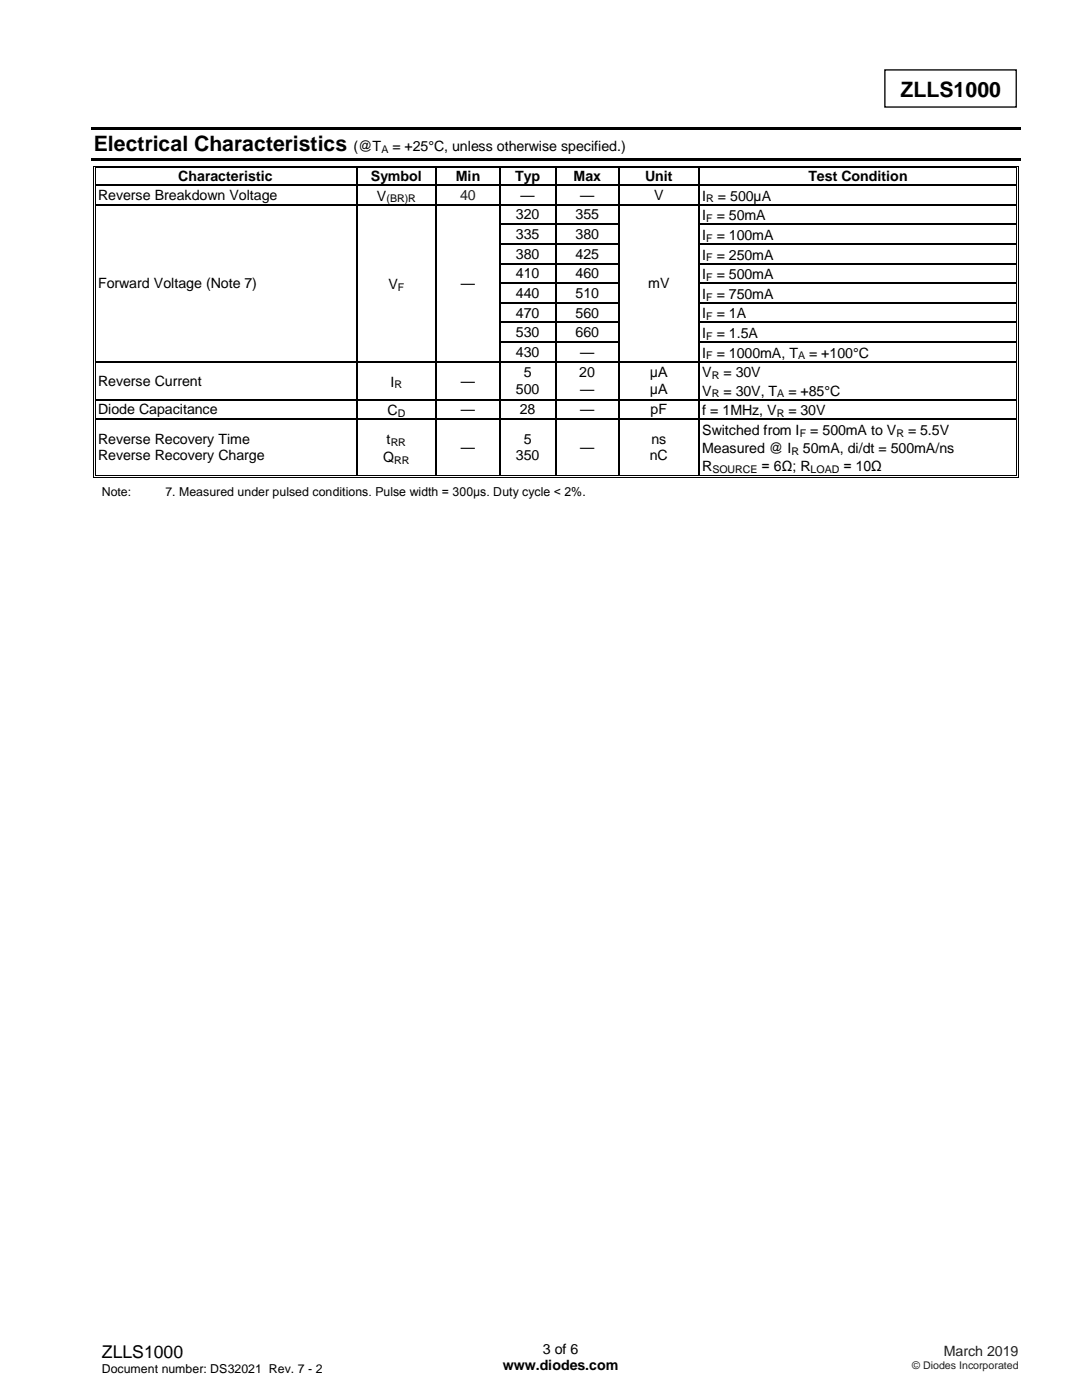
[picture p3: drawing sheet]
<svg xmlns="http://www.w3.org/2000/svg" width="216mm" height="279mm" viewBox="0 0 216 279" stroke-linecap="round" stroke-linejoin="round" font-family="sans-serif">
<defs><g id="words">
<g font-size="4.2">
<text x="179.7" y="19.3">ZLLS1000</text>
<text x="18.7" y="30.2">Electrical Characteristics</text>
</g>
<text font-size="3.5" x="20.3" y="270.9">ZLLS1000</text>
<g font-size="2.8">
<text x="70.5" y="30.2">(@T</text>
<text x="78.3" y="30.2">= +25°C, unless otherwise specified.)</text>
<text x="19.6" y="39.9">Reverse Breakdown Voltage</text>
<text x="35.6" y="36.1">Characteristic</text>
<text x="74" y="36.1">Symbol</text>
<text x="75.2" y="40.1">V</text>
<text x="90.9" y="36.1">Min</text>
<text x="102.8" y="36.1">Typ</text>
<text x="103.9" y="39.9">—</text>
<text x="114.4" y="36.1">Max</text>
<text x="115.8" y="39.9">—</text>
<text x="128.7" y="36.1">Unit</text>
<text x="130.5" y="39.9">V</text>
<text x="140.1" y="40.1">I</text>
<text x="143.2" y="40.1">= 500µA</text>
<text x="161.3" y="36.1">Test Condition</text>
<text x="102.9" y="43.8">320</text>
<text x="102.9" y="47.7">335</text>
<text x="114.8" y="43.8">355</text>
<text x="114.8" y="47.7">380</text>
<text x="140.1" y="44">I</text>
<text x="140.1" y="47.9">I</text>
<text x="143" y="44">= 50mA</text>
<text x="143" y="47.9">= 100mA</text>
<text x="102.9" y="51.6">380</text>
<text x="114.8" y="51.6">425</text>
<text x="140.1" y="51.8">I</text>
<text x="143" y="51.8">= 250mA</text>
<text x="19.6" y="57.5">Forward Voltage (Note 7)</text>
<text x="77.5" y="57.7">V</text>
<text x="92" y="57.5">—</text>
<text x="102.9" y="55.5">410</text>
<text x="102.9" y="59.4">440</text>
<text x="114.8" y="55.5">460</text>
<text x="114.8" y="59.4">510</text>
<text x="129.4" y="57.5">mV</text>
<text x="140.1" y="55.7">I</text>
<text x="140.1" y="59.7">I</text>
<text x="143" y="55.7">= 500mA</text>
<text x="143" y="59.7">= 750mA</text>
<text x="102.9" y="63.4">470</text>
<text x="114.8" y="63.4">560</text>
<text x="140.1" y="63.5">I</text>
<text x="143" y="63.5">= 1A</text>
<text x="102.9" y="67.3">530</text>
<text x="102.9" y="71.2">430</text>
<text x="114.8" y="67.3">660</text>
<text x="115.8" y="71.2">—</text>
<text x="140.1" y="67.5">I</text>
<text x="140.1" y="71.4">I</text>
<text x="143" y="67.5">= 1.5A</text>
<text x="143" y="71.4">= 1000mA, T</text>
<text x="161.5" y="71.4">= +100°C</text>
<text x="19.6" y="77">Reverse Current</text>
<text x="77.9" y="77.1">I</text>
<text x="92" y="77">—</text>
<text x="104.5" y="75.3">5</text>
<text x="115.6" y="75.3">20</text>
<text x="129.7" y="75.3">μA</text>
<text x="140.1" y="75.3">V</text>
<text x="144.3" y="75.3">= 30V</text>
<text x="19.6" y="82.7">Diode Capacitance</text>
<text x="77.3" y="82.9">C</text>
<text x="92" y="82.7">—</text>
<text x="102.9" y="78.6">500</text>
<text x="103.7" y="82.7">28</text>
<text x="115.8" y="78.6">—</text>
<text x="115.8" y="82.7">—</text>
<text x="129.7" y="78.6">μA</text>
<text x="129.8" y="82.7">pF</text>
<text x="140.1" y="79">V</text>
<text x="140.1" y="82.9">f = 1MHz, V</text>
<text x="144.3" y="79">= 30V, T</text>
<text x="157.3" y="79">= +85°C</text>
<text x="157.3" y="82.9">= 30V</text>
<text x="19.6" y="88.7">Reverse Recovery Time</text>
<text x="77.1" y="88.6">t</text>
<text x="104.5" y="88.7">5</text>
<text x="130" y="88.7">ns</text>
<text x="140.1" y="86.8">Switched from I</text>
<text x="161.7" y="86.8">= 500mA to V</text>
<text x="181.2" y="86.8">= 5.5V</text>
<text x="19.6" y="91.9">Reverse Recovery Charge</text>
<text x="76.5" y="92.3">Q</text>
<text x="92" y="90.3">—</text>
<text x="102.9" y="91.9">350</text>
<text x="115.8" y="90.3">—</text>
<text x="129.6" y="91.9">nC</text>
<text x="140.1" y="90.4">Measured @ I</text>
<text x="140.1" y="94.1">R</text>
<text x="152" y="94.1">= 6Ω; R</text>
<text x="160.2" y="90.4">50mA, di/dt = 500mA/ns</text>
<text x="168.3" y="94.1">= 10Ω</text>
<text x="100.3" y="273.5">www.diodes.com</text>
<text x="108.3" y="270.3">3 of 6</text>
</g>
<text font-size="2.8" fill="#211e1e" x="91.8" y="39.9">40</text>
<text font-size="2.8" fill="#231f20" x="188.3" y="270.6">March 2019</text>
<g font-size="2.5">
<text x="20.3" y="99">Note:</text>
<text x="33" y="99">7. Measured under pulsed conditions. Pulse width = 300μs. Duty cycle &lt; 2%.</text>
<text x="20.3" y="274">Document number: DS32021 Rev. 7 - 2</text>
</g>
<g font-size="2.1">
<text x="76.1" y="30.5">A</text>
<text x="77.1" y="40.4">(BR)R</text>
<text x="140.9" y="40.4">R</text>
<text x="140.9" y="44.3">F</text>
<text x="140.9" y="48.2">F</text>
<text x="140.9" y="52.2">F</text>
<text x="79.4" y="58">F</text>
<text x="140.9" y="56.1">F</text>
<text x="140.9" y="60">F</text>
<text x="140.9" y="63.9">F</text>
<text x="140.9" y="67.8">F</text>
<text x="140.9" y="71.7">F</text>
<text x="159.3" y="71.7">A</text>
<text x="78.7" y="77.5">R</text>
<text x="142" y="75.7">R</text>
<text x="79.4" y="83.2">D</text>
<text x="142" y="79.3">R</text>
<text x="155" y="83.2">R</text>
<text x="155.1" y="79.3">A</text>
<text x="78" y="89">RR</text>
<text x="159.6" y="87.1">F</text>
<text x="178.9" y="87.1">R</text>
<text x="78.7" y="92.6">RR</text>
<text x="142.1" y="94.4">SOURCE</text>
<text x="157.9" y="90.8">R</text>
<text x="161.7" y="94.4">LOAD</text>
</g>
<text font-size="2.1" fill="#231f20" x="182" y="273.2">© Diodes Incorporated</text>
</g></defs>
<path d="M176.6 14h26.2v7.4h-26.2z" fill="none" stroke="#000" stroke-width=".26"/>
<g fill="#000">
<path d="M18.2 25.4h185.6v.5h-185.6z" fill-rule="evenodd"/>
<path d="M18.2 31.5h185.6v.5h-185.6z" fill-rule="evenodd"/>
<path d="M18.6 33.1h.2v.5h-.2z" fill-rule="evenodd"/>
<path d="M18.6 33.1h.5v.1h-.5z" fill-rule="evenodd"/>
<path d="M18.6 36.8h.2v.3h-.2z" fill-rule="evenodd"/>
<path d="M18.9 33.4h.2v.2h-.2z" fill-rule="evenodd"/>
<path d="M18.9 33.4h.2v.2h-.2z" fill-rule="evenodd"/>
<path d="M18.9 36.8h.2v.3h-.2z" fill-rule="evenodd"/>
<path d="M71 33.6h.3z" fill-rule="evenodd"/>
<path d="M71 33.1h.5v.1h-.5z" fill-rule="evenodd"/>
<path d="M71 33.4h.5v.2h-.5z" fill-rule="evenodd"/>
<path d="M71 36.8h.3v.3h-.3z" fill-rule="evenodd"/>
<path d="M86.9 33.6h.2z" fill-rule="evenodd"/>
<path d="M86.9 33.1h.5v.1h-.5z" fill-rule="evenodd"/>
<path d="M86.9 33.4h.5v.2h-.5z" fill-rule="evenodd"/>
<path d="M86.9 36.8h.2v.3h-.2z" fill-rule="evenodd"/>
<path d="M99.6 33.6h.2z" fill-rule="evenodd"/>
<path d="M99.6 33.1h.5v.1h-.5z" fill-rule="evenodd"/>
<path d="M99.6 33.4h.5v.2h-.5z" fill-rule="evenodd"/>
<path d="M99.6 36.8h.2v.3h-.2z" fill-rule="evenodd"/>
<path d="M110.7 33.6h.3z" fill-rule="evenodd"/>
<path d="M110.7 33.1h.5v.1h-.5z" fill-rule="evenodd"/>
<path d="M110.7 33.4h.5v.2h-.5z" fill-rule="evenodd"/>
<path d="M110.7 36.8h.3v.3h-.3z" fill-rule="evenodd"/>
<path d="M123.4 33.6h.3z" fill-rule="evenodd"/>
<path d="M123.4 33.1h.5v.1h-.5z" fill-rule="evenodd"/>
<path d="M123.4 33.4h.5v.2h-.5z" fill-rule="evenodd"/>
<path d="M123.4 36.8h.3v.3h-.3z" fill-rule="evenodd"/>
<path d="M139.3 33.6h.3z" fill-rule="evenodd"/>
<path d="M139.3 33.1h.5v.1h-.5z" fill-rule="evenodd"/>
<path d="M139.3 33.4h.5v.2h-.5z" fill-rule="evenodd"/>
<path d="M139.3 36.8h.3v.3h-.3z" fill-rule="evenodd"/>
<path d="M202.8 33.1h.5v.1h-.5z" fill-rule="evenodd"/>
<path d="M202.8 33.4h.1v.2h-.1z" fill-rule="evenodd"/>
<path d="M202.8 33.4h.1v.2h-.1z" fill-rule="evenodd"/>
<path d="M202.8 36.8h.1v.3h-.1z" fill-rule="evenodd"/>
<path d="M203.1 33.1h.2v.5h-.2z" fill-rule="evenodd"/>
<path d="M203.1 36.8h.2v.3h-.2z" fill-rule="evenodd"/>
<path d="M18.6 40.7h.2v.3h-.2z" fill-rule="evenodd"/>
<path d="M18.6 44.7h.2v.2h-.2z" fill-rule="evenodd"/>
<path d="M18.6 48.6h.2v.2h-.2z" fill-rule="evenodd"/>
<path d="M18.6 52.5h.2v.3h-.2z" fill-rule="evenodd"/>
<path d="M18.6 56.4h.2v.2h-.2z" fill-rule="evenodd"/>
<path d="M18.9 40.7h.2v.3h-.2z" fill-rule="evenodd"/>
<path d="M18.9 44.7h.2v.2h-.2z" fill-rule="evenodd"/>
<path d="M18.9 48.6h.2v.2h-.2z" fill-rule="evenodd"/>
<path d="M18.9 52.5h.2v.3h-.2z" fill-rule="evenodd"/>
<path d="M18.9 56.4h.2v.2h-.2z" fill-rule="evenodd"/>
<path d="M71 40.7h.3v.3h-.3z" fill-rule="evenodd"/>
<path d="M71 44.7h.3v.2h-.3z" fill-rule="evenodd"/>
<path d="M71 48.6h.3v.2h-.3z" fill-rule="evenodd"/>
<path d="M71 52.5h.3v.3h-.3z" fill-rule="evenodd"/>
<path d="M71 56.4h.3v.2h-.3z" fill-rule="evenodd"/>
<path d="M86.9 40.7h.2v.3h-.2z" fill-rule="evenodd"/>
<path d="M86.9 44.7h.2v.2h-.2z" fill-rule="evenodd"/>
<path d="M86.9 48.6h.2v.2h-.2z" fill-rule="evenodd"/>
<path d="M86.9 52.5h.2v.3h-.2z" fill-rule="evenodd"/>
<path d="M86.9 56.4h.2v.2h-.2z" fill-rule="evenodd"/>
<path d="M99.6 40.7h.2v.3h-.2z" fill-rule="evenodd"/>
<path d="M99.6 44.7h.2v.2h-.2z" fill-rule="evenodd"/>
<path d="M99.6 48.6h.2v.2h-.2z" fill-rule="evenodd"/>
<path d="M99.6 52.5h.2v.3h-.2z" fill-rule="evenodd"/>
<path d="M99.6 56.4h.2v.2h-.2z" fill-rule="evenodd"/>
<path d="M110.7 40.7h.3v.3h-.3z" fill-rule="evenodd"/>
<path d="M110.7 44.7h.3v.2h-.3z" fill-rule="evenodd"/>
<path d="M110.7 48.6h.3v.2h-.3z" fill-rule="evenodd"/>
<path d="M110.7 52.5h.3v.3h-.3z" fill-rule="evenodd"/>
<path d="M110.7 56.4h.3v.2h-.3z" fill-rule="evenodd"/>
<path d="M123.4 40.7h.3v.3h-.3z" fill-rule="evenodd"/>
<path d="M123.4 44.7h.3v.2h-.3z" fill-rule="evenodd"/>
<path d="M123.4 48.6h.3v.2h-.3z" fill-rule="evenodd"/>
<path d="M123.4 52.5h.3v.3h-.3z" fill-rule="evenodd"/>
<path d="M123.4 56.4h.3v.2h-.3z" fill-rule="evenodd"/>
<path d="M139.3 40.7h.3v.3h-.3z" fill-rule="evenodd"/>
<path d="M139.3 44.7h.3v.2h-.3z" fill-rule="evenodd"/>
<path d="M139.3 48.6h.3v.2h-.3z" fill-rule="evenodd"/>
<path d="M139.3 52.5h.3v.3h-.3z" fill-rule="evenodd"/>
<path d="M139.3 56.4h.3v.2h-.3z" fill-rule="evenodd"/>
<path d="M202.8 40.7h.1v.3h-.1z" fill-rule="evenodd"/>
<path d="M202.8 44.7h.1v.2h-.1z" fill-rule="evenodd"/>
<path d="M202.8 48.6h.1v.2h-.1z" fill-rule="evenodd"/>
<path d="M202.8 52.5h.1v.3h-.1z" fill-rule="evenodd"/>
<path d="M202.8 56.4h.1v.2h-.1z" fill-rule="evenodd"/>
<path d="M203.1 40.7h.2v.3h-.2z" fill-rule="evenodd"/>
<path d="M203.1 44.7h.2v.2h-.2z" fill-rule="evenodd"/>
<path d="M203.1 48.6h.2v.2h-.2z" fill-rule="evenodd"/>
<path d="M203.1 52.5h.2v.3h-.2z" fill-rule="evenodd"/>
<path d="M203.1 56.4h.2v.2h-.2z" fill-rule="evenodd"/>
<path d="M18.6 60.3h.2v.3h-.2z" fill-rule="evenodd"/>
<path d="M18.6 64.2h.2v.3h-.2z" fill-rule="evenodd"/>
<path d="M18.6 68.2h.2v.2h-.2z" fill-rule="evenodd"/>
<path d="M18.6 72.1h.2v.2h-.2z" fill-rule="evenodd"/>
<path d="M18.6 79.6h.2v.3h-.2z" fill-rule="evenodd"/>
<path d="M18.9 60.3h.2v.3h-.2z" fill-rule="evenodd"/>
<path d="M18.9 64.2h.2v.3h-.2z" fill-rule="evenodd"/>
<path d="M18.9 68.2h.2v.2h-.2z" fill-rule="evenodd"/>
<path d="M18.9 72.1h.2v.2h-.2z" fill-rule="evenodd"/>
<path d="M18.9 79.6h.2v.3h-.2z" fill-rule="evenodd"/>
<path d="M71 60.3h.3v.3h-.3z" fill-rule="evenodd"/>
<path d="M71 64.2h.3v.3h-.3z" fill-rule="evenodd"/>
<path d="M71 68.2h.3v.2h-.3z" fill-rule="evenodd"/>
<path d="M71 72.1h.3v.2h-.3z" fill-rule="evenodd"/>
<path d="M71 79.6h.3v.3h-.3z" fill-rule="evenodd"/>
<path d="M86.9 60.3h.2v.3h-.2z" fill-rule="evenodd"/>
<path d="M86.9 64.2h.2v.3h-.2z" fill-rule="evenodd"/>
<path d="M86.9 68.2h.2v.2h-.2z" fill-rule="evenodd"/>
<path d="M86.9 72.1h.2v.2h-.2z" fill-rule="evenodd"/>
<path d="M86.9 79.6h.2v.3h-.2z" fill-rule="evenodd"/>
<path d="M99.6 60.3h.2v.3h-.2z" fill-rule="evenodd"/>
<path d="M99.6 64.2h.2v.3h-.2z" fill-rule="evenodd"/>
<path d="M99.6 68.2h.2v.2h-.2z" fill-rule="evenodd"/>
<path d="M99.6 72.1h.2v.2h-.2z" fill-rule="evenodd"/>
<path d="M99.6 79.6h.2v.3h-.2z" fill-rule="evenodd"/>
<path d="M110.7 60.3h.3v.3h-.3z" fill-rule="evenodd"/>
<path d="M110.7 64.2h.3v.3h-.3z" fill-rule="evenodd"/>
<path d="M110.7 68.2h.3v.2h-.3z" fill-rule="evenodd"/>
<path d="M110.7 72.1h.3v.2h-.3z" fill-rule="evenodd"/>
<path d="M110.7 79.6h.3v.3h-.3z" fill-rule="evenodd"/>
<path d="M123.4 60.3h.3v.3h-.3z" fill-rule="evenodd"/>
<path d="M123.4 64.2h.3v.3h-.3z" fill-rule="evenodd"/>
<path d="M123.4 68.2h.3v.2h-.3z" fill-rule="evenodd"/>
<path d="M123.4 72.1h.3v.2h-.3z" fill-rule="evenodd"/>
<path d="M123.4 79.6h.3v.3h-.3z" fill-rule="evenodd"/>
<path d="M139.3 60.3h.3v.3h-.3z" fill-rule="evenodd"/>
<path d="M139.3 64.2h.3v.3h-.3z" fill-rule="evenodd"/>
<path d="M139.3 68.2h.3v.2h-.3z" fill-rule="evenodd"/>
<path d="M139.3 72.1h.3v.2h-.3z" fill-rule="evenodd"/>
<path d="M139.3 79.6h.3v.3h-.3z" fill-rule="evenodd"/>
<path d="M202.8 60.3h.1v.3h-.1z" fill-rule="evenodd"/>
<path d="M202.8 64.2h.1v.3h-.1z" fill-rule="evenodd"/>
<path d="M202.8 68.2h.1v.2h-.1z" fill-rule="evenodd"/>
<path d="M202.8 72.1h.1v.2h-.1z" fill-rule="evenodd"/>
<path d="M202.8 79.6h.1v.3h-.1z" fill-rule="evenodd"/>
<path d="M203.1 60.3h.2v.3h-.2z" fill-rule="evenodd"/>
<path d="M203.1 64.2h.2v.3h-.2z" fill-rule="evenodd"/>
<path d="M203.1 68.2h.2v.2h-.2z" fill-rule="evenodd"/>
<path d="M203.1 72.1h.2v.2h-.2z" fill-rule="evenodd"/>
<path d="M203.1 79.6h.2v.3h-.2z" fill-rule="evenodd"/>
<path d="M18.6 83.6h.2v.2h-.2z" fill-rule="evenodd"/>
<path d="M18.6 94.8h.2v.5h-.2z" fill-rule="evenodd"/>
<path d="M18.6 95.1h.5v.2h-.5z" fill-rule="evenodd"/>
<path d="M18.9 83.6h.2v.2h-.2z" fill-rule="evenodd"/>
<path d="M18.9 94.8h.2v.2h-.2z" fill-rule="evenodd"/>
<path d="M18.9 94.8h.2v.2h-.2z" fill-rule="evenodd"/>
<path d="M71 83.6h.3v.2h-.3z" fill-rule="evenodd"/>
<path d="M71 94.8h.5v.2h-.5z" fill-rule="evenodd"/>
<path d="M71 95.1h.5v.2h-.5z" fill-rule="evenodd"/>
<path d="M86.9 83.6h.2v.2h-.2z" fill-rule="evenodd"/>
<path d="M86.9 94.8h.5v.2h-.5z" fill-rule="evenodd"/>
<path d="M86.9 95.1h.5v.2h-.5z" fill-rule="evenodd"/>
<path d="M99.6 83.6h.2v.2h-.2z" fill-rule="evenodd"/>
<path d="M99.6 94.8h.5v.2h-.5z" fill-rule="evenodd"/>
<path d="M99.6 95.1h.5v.2h-.5z" fill-rule="evenodd"/>
<path d="M110.7 83.6h.3v.2h-.3z" fill-rule="evenodd"/>
<path d="M110.7 94.8h.5v.2h-.5z" fill-rule="evenodd"/>
<path d="M110.7 95.1h.5v.2h-.5z" fill-rule="evenodd"/>
<path d="M123.4 83.6h.3v.2h-.3z" fill-rule="evenodd"/>
<path d="M123.4 94.8h.5v.2h-.5z" fill-rule="evenodd"/>
<path d="M123.4 95.1h.5v.2h-.5z" fill-rule="evenodd"/>
<path d="M139.3 83.6h.3v.2h-.3z" fill-rule="evenodd"/>
<path d="M139.3 94.8h.5v.2h-.5z" fill-rule="evenodd"/>
<path d="M139.3 95.1h.5v.2h-.5z" fill-rule="evenodd"/>
<path d="M202.8 83.6h.1v.2h-.1z" fill-rule="evenodd"/>
<path d="M202.8 95.1h.5v.2h-.5z" fill-rule="evenodd"/>
<path d="M202.8 94.8h.1v.2h-.1z" fill-rule="evenodd"/>
<path d="M202.8 94.8h.1v.2h-.1z" fill-rule="evenodd"/>
<path d="M203.1 83.6h.2v.2h-.2z" fill-rule="evenodd"/>
<path d="M203.1 94.8h.2v.5h-.2z" fill-rule="evenodd"/>
</g>
<g fill="none" stroke="#000" stroke-width=".2">
<path d="M18.7 33.6v3.2M18.7 37.1v3.6M19 33.6v3.2M19 37.1v3.6M19.1 33.2h51.9M19.1 33.5h51.9M71.5 33.2h15.4M71.5 33.5h15.4M87.4 33.2h12.2M87.4 33.5h12.2M100.1 33.2h10.6M100.1 33.5h10.6"/>
<path d="M111.2 33.2h12.2M111.2 33.5h12.2M123.9 33.2h15.4M123.9 33.5h15.4M139.8 33.2h63M139.8 33.5h63M202.9 33.6v3.2M202.9 37.1v3.6M203.2 33.6v3.2M203.2 37.1v3.6M18.7 41v3.7M18.7 44.9v3.7"/>
<path d="M18.7 48.8v3.7M18.7 52.8v3.6M18.7 56.6v3.7M19 41v3.7M19 44.9v3.7M19 48.8v3.7M19 52.8v3.6M19 56.6v3.7M202.9 41v3.7M202.9 44.9v3.7M202.9 48.8v3.7M202.9 52.8v3.6"/>
<path d="M202.9 56.6v3.7M203.2 41v3.7M203.2 44.9v3.7M203.2 48.8v3.7M203.2 52.8v3.6M203.2 56.6v3.7M18.7 60.6v3.6M18.7 64.5v3.7M18.7 68.4v3.7M18.7 72.3v7.3M18.7 79.9v3.7M19 60.6v3.6"/>
<path d="M19 64.5v3.7M19 68.4v3.7M19 72.3v7.3M19 79.9v3.7M202.9 60.6v3.6M202.9 64.5v3.7M202.9 68.4v3.7M202.9 72.3v7.3M202.9 79.9v3.7M203.2 60.6v3.6M203.2 64.5v3.7M203.2 68.4v3.7"/>
<path d="M203.2 72.3v7.3M203.2 79.9v3.7M18.7 83.8v11M19 83.8v11M19.1 95.2h51.9M19.1 94.9h51.9M71.5 95.2h15.4M71.5 94.9h15.4M87.4 95.2h12.2M87.4 94.9h12.2M100.1 95.2h10.6M100.1 94.9h10.6"/>
<path d="M111.2 95.2h12.2M111.2 94.9h12.2M123.9 95.2h15.4M123.9 94.9h15.4M139.8 95.2h63M139.8 94.9h63M202.9 83.8v11M203.2 83.8v11"/>
</g>
<g fill="none" stroke="#000" stroke-width=".25">
<path d="M19.1 37h51.9M71.1 33.6v3.2M71.1 37.1v3.6M71.3 37h15.6M87 33.6v3.2M87 37.1v3.6M87.1 37h12.5M99.7 33.6v3.2M99.7 37.1v3.6M99.8 37h10.9M110.9 33.6v3.2M110.9 37.1v3.6"/>
<path d="M111 37h12.4M123.6 33.6v3.2M123.6 37.1v3.6M123.7 37h15.6M139.4 33.6v3.2M139.4 37.1v3.6M139.6 37h63.2M19.1 40.9h51.9M71.1 41v3.7M71.1 44.9v3.7M71.1 48.8v3.7M71.1 52.8v3.6"/>
<path d="M71.1 56.6v3.7M71.3 40.9h15.6M87 41v3.7M87 44.9v3.7M87 48.8v3.7M87 52.8v3.6M87 56.6v3.7M87.1 40.9h12.5M99.7 41v3.7M99.7 44.9v3.7M99.7 48.8v3.7M99.7 52.8v3.6"/>
<path d="M99.7 56.6v3.7M99.8 40.9h10.9M99.8 44.8h10.9M99.8 48.7h10.9M99.8 52.6h10.9M99.8 56.5h10.9M110.9 41v3.7M110.9 44.9v3.7M110.9 48.8v3.7M110.9 52.8v3.6M110.9 56.6v3.7M111 40.9h12.4"/>
<path d="M111 44.8h12.4M111 48.7h12.4M111 52.6h12.4M111 56.5h12.4M123.6 41v3.7M123.6 44.9v3.7M123.6 48.8v3.7M123.6 52.8v3.6M123.6 56.6v3.7M123.7 40.9h15.6M139.4 41v3.7M139.4 44.9v3.7"/>
<path d="M139.4 48.8v3.7M139.4 52.8v3.6M139.4 56.6v3.7M139.6 40.9h63.2M139.6 44.8h63.2M139.6 48.7h63.2M139.6 52.6h63.2M139.6 56.5h63.2M19.1 72.2h51.9M19.1 79.8h51.9M71.1 60.6v3.6M71.1 64.5v3.7"/>
<path d="M71.1 68.4v3.7M71.1 72.3v7.3M71.1 79.9v3.7M71.3 72.2h15.6M71.3 79.8h15.6M87 60.6v3.6M87 64.5v3.7M87 68.4v3.7M87 72.3v7.3M87 79.9v3.7M87.1 72.2h12.5M87.1 79.8h12.5"/>
<path d="M99.7 60.6v3.6M99.7 64.5v3.7M99.7 68.4v3.7M99.7 72.3v7.3M99.7 79.9v3.7M99.8 60.5h10.9M99.8 64.4h10.9M99.8 68.3h10.9M99.8 72.2h10.9M99.8 79.8h10.9M110.9 60.6v3.6M110.9 64.5v3.7"/>
<path d="M110.9 68.4v3.7M110.9 72.3v7.3M110.9 79.9v3.7M111 60.5h12.4M111 64.4h12.4M111 68.3h12.4M111 72.2h12.4M111 79.8h12.4M123.6 60.6v3.6M123.6 64.5v3.7M123.6 68.4v3.7M123.6 72.3v7.3"/>
<path d="M123.6 79.9v3.7M123.7 72.2h15.6M123.7 79.8h15.6M139.4 60.6v3.6M139.4 64.5v3.7M139.4 68.4v3.7M139.4 72.3v7.3M139.4 79.9v3.7M139.6 60.5h63.2M139.6 64.4h63.2M139.6 68.3h63.2M139.6 72.2h63.2"/>
<path d="M139.6 79.8h63.2M19.1 83.7h51.9M71.1 83.8v11M71.3 83.7h15.6M87 83.8v11M87.1 83.7h12.5M99.7 83.8v11M99.8 83.7h10.9M110.9 83.8v11M111 83.7h12.4M123.6 83.8v11M123.7 83.7h15.6"/>
<path d="M139.4 83.8v11M139.6 83.7h63.2"/>
</g>
<use href="#words"/>
</svg>
